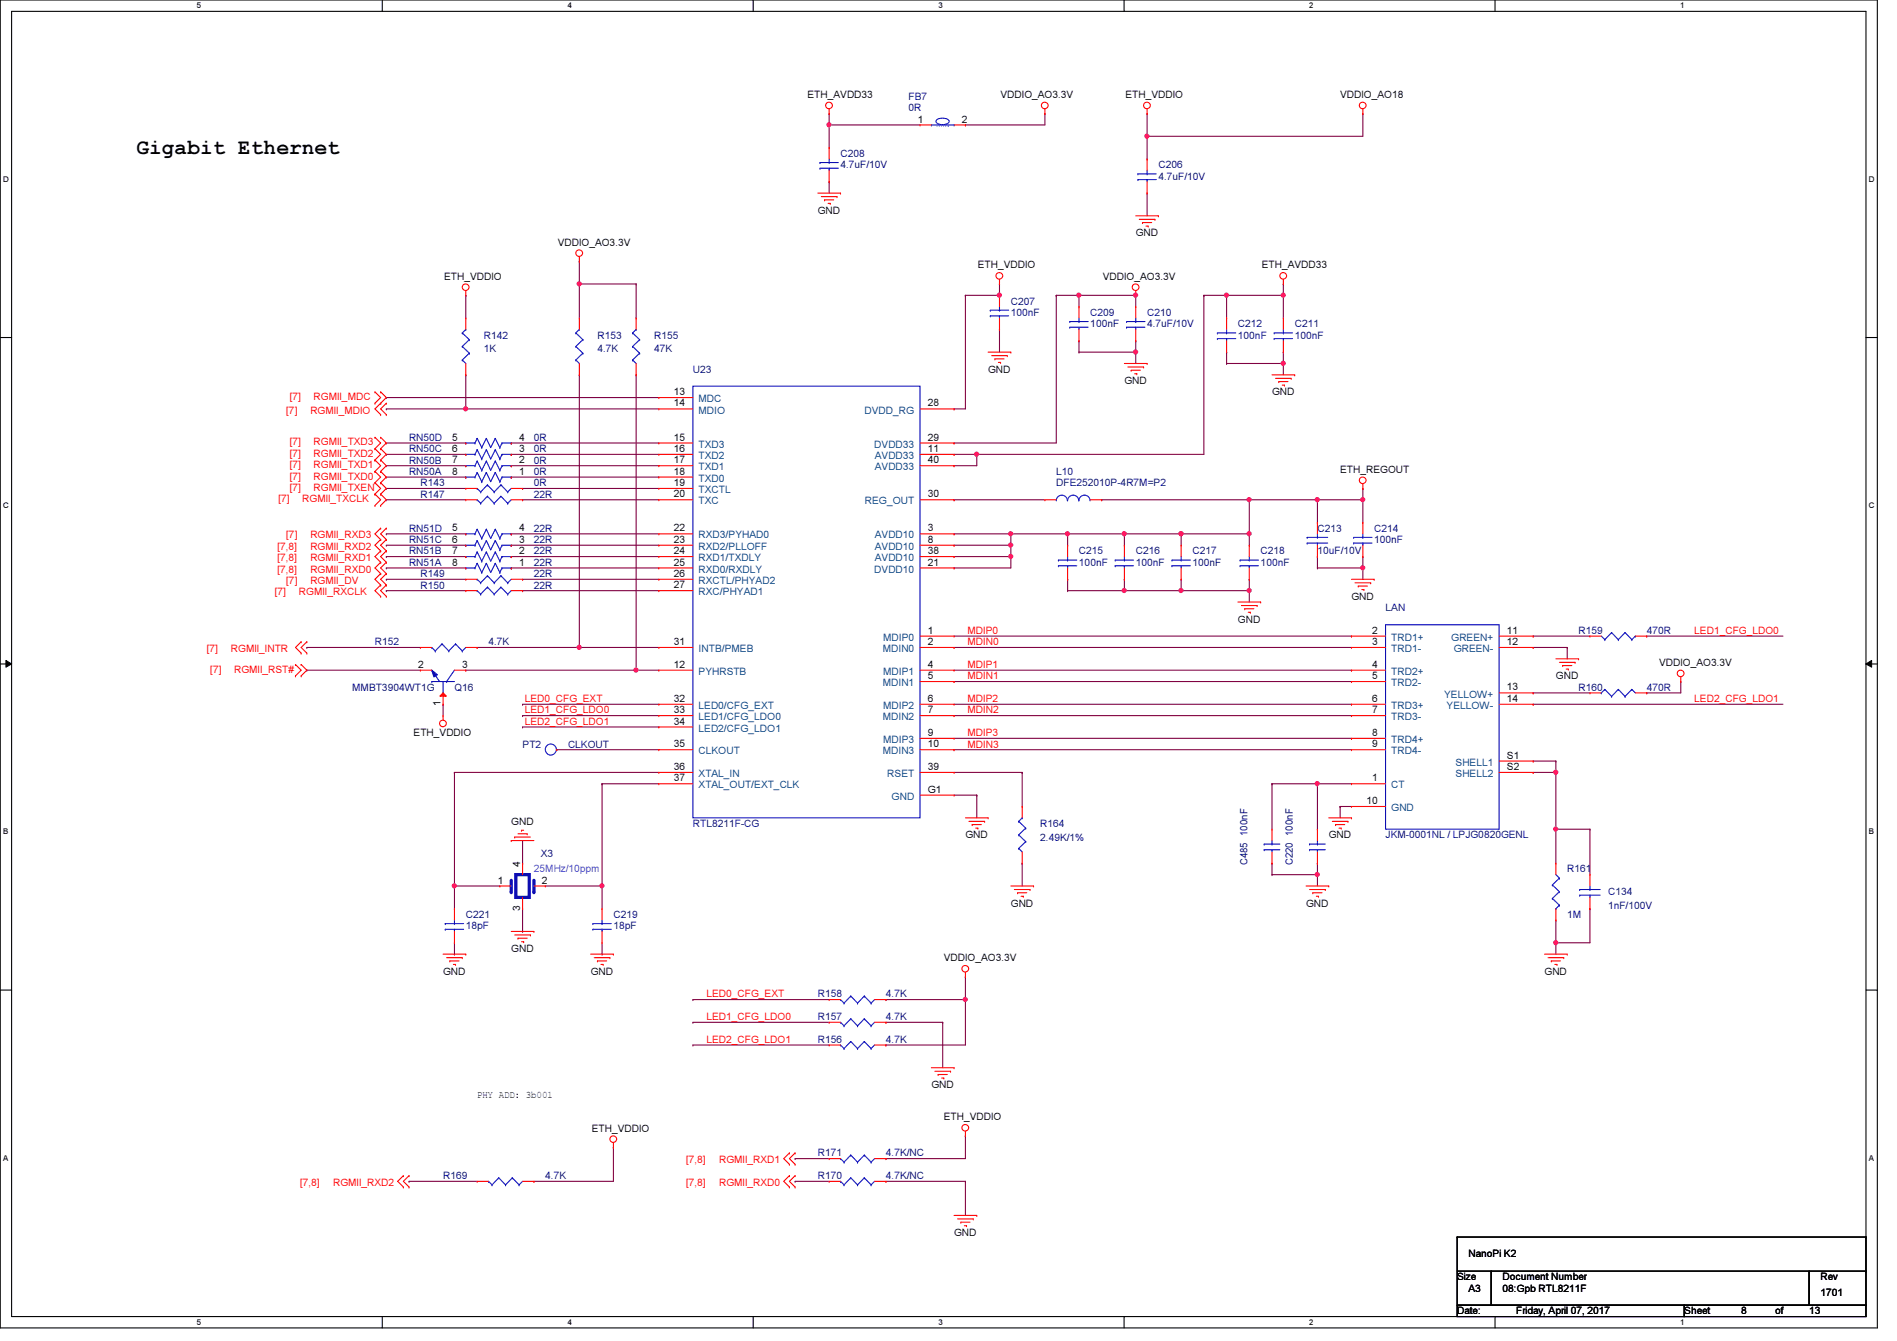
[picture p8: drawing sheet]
<svg xmlns="http://www.w3.org/2000/svg" width="297mm" height="210mm" viewBox="0 0 297 210" stroke-linecap="round" stroke-linejoin="round" font-family="sans-serif">
<defs><g id="words">
<text font-size="3.3" x="21.4" y="24.1">Gigabit Ethernet</text>
<g font-size="1.6">
<text x="126.4" y="15.3">ETH_AVDD33</text>
<text x="156.7" y="15.3">VDDIO_AO3.3V</text>
<text x="176.2" y="15.3">ETH_VDDIO</text>
<text x="209.8" y="15.3">VDDIO_AO18</text>
<text x="143.7" y="19.2">1</text>
<text x="150.6" y="19.2">2</text>
<text x="128.1" y="33.4">GND</text>
<text x="87.3" y="38.4">VDDIO_AO3.3V</text>
<text x="153.1" y="42">ETH_VDDIO</text>
<text x="177.8" y="37">GND</text>
<text x="197.6" y="42">ETH_AVDD33</text>
<text x="69.6" y="43.8">ETH_VDDIO</text>
<text x="172.7" y="43.8">VDDIO_AO3.3V</text>
<text x="154.7" y="58.3">GND</text>
<text x="105.5" y="61.8">13</text>
<text x="105.5" y="63.6">14</text>
<text x="145.3" y="63.6">28</text>
<text x="176.1" y="60.1">GND</text>
<text x="199.2" y="61.9">GND</text>
<text x="70.8" y="69">5</text>
<text x="70.8" y="70.7">6</text>
<text x="81.3" y="69">4</text>
<text x="81.3" y="70.7">3</text>
<text x="105.5" y="69">15</text>
<text x="105.5" y="70.7">16</text>
<text x="145.3" y="70.7">11</text>
<text x="145.3" y="69">29</text>
<text x="70.8" y="74.3">8</text>
<text x="70.8" y="72.5">7</text>
<text x="81.3" y="74.3">1</text>
<text x="81.3" y="72.5">2</text>
<text x="105.5" y="72.5">17</text>
<text x="105.5" y="74.3">18</text>
<text x="105.5" y="76.1">19</text>
<text x="105.5" y="77.9">20</text>
<text x="145.3" y="77.9">30</text>
<text x="145.3" y="72.5">40</text>
<text x="209.8" y="74">ETH_REGOUT</text>
<text x="70.8" y="83.2">5</text>
<text x="81.3" y="83.2">4</text>
<text x="105.5" y="83.2">22</text>
<text x="145.3" y="83.2">3</text>
<text x="70.8" y="86.7">7</text>
<text x="70.8" y="88.5">8</text>
<text x="70.8" y="85">6</text>
<text x="81.3" y="86.7">2</text>
<text x="81.3" y="88.5">1</text>
<text x="81.3" y="85">3</text>
<text x="105.5" y="85">23</text>
<text x="105.5" y="86.7">24</text>
<text x="105.5" y="88.5">25</text>
<text x="145.3" y="85">8</text>
<text x="145.3" y="88.5">21</text>
<text x="145.3" y="86.7">38</text>
<text x="105.5" y="90.3">26</text>
<text x="105.5" y="92.1">27</text>
<text x="211.6" y="93.9">GND</text>
<text x="105.5" y="101">31</text>
<text x="145.3" y="99.2">1</text>
<text x="145.3" y="101">2</text>
<text x="193.8" y="97.5">GND</text>
<text x="214.8" y="99.2">2</text>
<text x="214.8" y="101">3</text>
<text x="236" y="99.2">11</text>
<text x="236" y="101">12</text>
<text x="65.5" y="104.5">2</text>
<text x="72.4" y="104.5">3</text>
<text x="105.5" y="104.5">12</text>
<text x="145.3" y="104.5">4</text>
<text x="145.3" y="106.3">5</text>
<text x="214.8" y="104.5">4</text>
<text x="214.8" y="106.3">5</text>
<text x="243.6" y="106.3">GND</text>
<text x="259.8" y="104.2">VDDIO_AO3.3V</text>
<text x="69" y="110.6" transform="rotate(-90 69 110.6)">1</text>
<text x="105.5" y="109.9">32</text>
<text x="105.5" y="111.6">33</text>
<text x="105.5" y="113.4">34</text>
<text x="145.3" y="109.9">6</text>
<text x="145.3" y="111.6">7</text>
<text x="214.8" y="109.9">6</text>
<text x="214.8" y="111.6">7</text>
<text x="236" y="108.1">13</text>
<text x="236" y="109.9">14</text>
<text x="64.8" y="115.2">ETH_VDDIO</text>
<text x="105.5" y="117">35</text>
<text x="145.3" y="115.2">9</text>
<text x="145.3" y="117">10</text>
<text x="214.8" y="115.2">8</text>
<text x="214.8" y="117">9</text>
<text x="236" y="118.7">S1</text>
<text x="105.5" y="120.5">36</text>
<text x="105.5" y="122.3">37</text>
<text x="145.3" y="120.5">39</text>
<text x="145.3" y="124.1">G1</text>
<text x="213.9" y="125.9">10</text>
<text x="214.8" y="122.3">1</text>
<text x="236" y="120.5">S2</text>
<text x="80" y="129.1">GND</text>
<text x="151.2" y="131.2">GND</text>
<text x="208.1" y="131.2">GND</text>
<text x="81.4" y="135.7" transform="rotate(-90 81.4 135.7)">4</text>
<text x="77.9" y="138.3">1</text>
<text x="81.4" y="142.6" transform="rotate(-90 81.4 142.6)">3</text>
<text x="84.8" y="138.3">2</text>
<text x="158.3" y="141.9">GND</text>
<text x="204.5" y="141.9">GND</text>
<text x="80" y="149">GND</text>
<text x="69.4" y="152.6">GND</text>
<text x="92.5" y="152.6">GND</text>
<text x="147.8" y="150.5">VDDIO_AO3.3V</text>
<text x="241.8" y="152.6">GND</text>
<text x="74.7" y="171.9">PHY ADD: 3b001</text>
<text x="145.8" y="170.3">GND</text>
<text x="92.7" y="177.1">ETH_VDDIO</text>
<text x="147.8" y="175.3">ETH_VDDIO</text>
<text x="149.4" y="193.5">GND</text>
<text x="230" y="196.7">NanoPi K2</text>
<text x="228.2" y="200.4">Size</text>
<text x="230" y="202.2">A3</text>
<text x="235.3" y="202.2">08:Gpb RTL8211F</text>
<text x="235.3" y="200.4">Document Number</text>
<text x="285.1" y="202.9">1701</text>
<text x="285.1" y="200.4">Rev</text>
<text x="228.2" y="205.7">Date:</text>
<text x="237.4" y="205.7">Friday, April 07, 2017</text>
<text x="263.7" y="205.7">Sheet</text>
<text x="272.6" y="205.7">8</text>
<text x="278" y="205.7">of</text>
<text x="283.3" y="205.7">13</text>
</g>
<g font-size="1.6" fill="#000080">
<text x="142.3" y="15.7">FB7</text>
<text x="142.3" y="17.4">0R</text>
<text x="131.6" y="24.6">C208</text>
<text x="131.6" y="26.3">4.7uF/10V</text>
<text x="181.4" y="26.3">C206</text>
<text x="181.4" y="28.1">4.7uF/10V</text>
<text x="158.3" y="47.7">C207</text>
<text x="75.8" y="53">R142</text>
<text x="93.6" y="53">R153</text>
<text x="102.4" y="53">R155</text>
<text x="158.3" y="49.4">100nF</text>
<text x="170.7" y="49.4">C209</text>
<text x="170.7" y="51.2">100nF</text>
<text x="179.6" y="49.4">C210</text>
<text x="179.6" y="51.2">4.7uF/10V</text>
<text x="193.8" y="51.2">C212</text>
<text x="193.8" y="53">100nF</text>
<text x="202.7" y="51.2">C211</text>
<text x="202.7" y="53">100nF</text>
<text x="75.8" y="55.1">1K</text>
<text x="93.6" y="55.1">4.7K</text>
<text x="102.4" y="55.1">47K</text>
<text x="108.5" y="58.3">U23</text>
<text x="64" y="69">RN50D</text>
<text x="64" y="70.8">RN50C</text>
<text x="83.6" y="69">0R</text>
<text x="83.6" y="70.8">0R</text>
<text x="64" y="74.3">RN50A</text>
<text x="64" y="72.6">RN50B</text>
<text x="65.8" y="76.1">R143</text>
<text x="65.8" y="77.9">R147</text>
<text x="83.6" y="74.3">0R</text>
<text x="83.6" y="72.6">0R</text>
<text x="83.6" y="76.1">0R</text>
<text x="83.6" y="77.9">22R</text>
<text x="165.4" y="74.3">L10</text>
<text x="165.4" y="76.1">DFE252010P-4R7M=P2</text>
<text x="64" y="83.2">RN51D</text>
<text x="83.6" y="83.2">22R</text>
<text x="206.3" y="83.2">C213</text>
<text x="215.2" y="83.2">C214</text>
<text x="64" y="86.8">RN51B</text>
<text x="64" y="88.6">RN51A</text>
<text x="64" y="85">RN51C</text>
<text x="83.6" y="86.8">22R</text>
<text x="83.6" y="88.6">22R</text>
<text x="83.6" y="85">22R</text>
<text x="168.9" y="86.8">C215</text>
<text x="168.9" y="88.6">100nF</text>
<text x="177.8" y="86.8">C216</text>
<text x="177.8" y="88.6">100nF</text>
<text x="186.7" y="86.8">C217</text>
<text x="186.7" y="88.6">100nF</text>
<text x="197.4" y="86.8">C218</text>
<text x="197.4" y="88.6">100nF</text>
<text x="206.3" y="86.8">10uF/10V</text>
<text x="215.2" y="85">100nF</text>
<text x="65.8" y="90.3">R149</text>
<text x="65.8" y="92.1">R150</text>
<text x="83.6" y="90.3">22R</text>
<text x="83.6" y="92.1">22R</text>
<text x="217" y="95.7">LAN</text>
<text x="58.7" y="101">R152</text>
<text x="76.5" y="101">4.7K</text>
<text x="247.2" y="99.2">R159</text>
<text x="257.9" y="99.2">470R</text>
<text x="55.2" y="108.1">MMBT3904WT1G</text>
<text x="71.2" y="108.1">Q16</text>
<text x="247.2" y="108.1">R160</text>
<text x="257.9" y="108.1">470R</text>
<text x="81.8" y="117">PT2</text>
<text x="88.9" y="117">CLKOUT</text>
<text x="108.5" y="129.5">RTL8211F-CG</text>
<text x="162.9" y="129.5">R164</text>
<text x="162.9" y="131.6">2.49K/1%</text>
<text x="217" y="131.2">JKM-0001NL / LPJG0820GENL</text>
<text x="84.7" y="134.1">X3</text>
<text x="195.3" y="135.5" transform="rotate(-90 195.3 135.5)">C485 100nF</text>
<text x="202.4" y="135.5" transform="rotate(-90 202.4 135.5)">C220 100nF</text>
<text x="245.4" y="136.6">R161</text>
<text x="72.9" y="143.7">C221</text>
<text x="96.1" y="143.7">C219</text>
<text x="245.4" y="143.7">1M</text>
<text x="251.8" y="140.1">C134</text>
<text x="251.8" y="142.2">1nF/100V</text>
<text x="72.9" y="145.5">18pF</text>
<text x="96.1" y="145.5">18pF</text>
<text x="128.1" y="156.1">R158</text>
<text x="128.1" y="159.7">R157</text>
<text x="138.7" y="156.1">4.7K</text>
<text x="138.7" y="159.7">4.7K</text>
<text x="128.1" y="163.2">R156</text>
<text x="138.7" y="163.2">4.7K</text>
<text x="69.4" y="184.6">R169</text>
<text x="85.4" y="184.6">4.7K</text>
<text x="128.1" y="184.6">R170</text>
<text x="128.1" y="181">R171</text>
<text x="138.7" y="184.6">4.7K/NC</text>
<text x="138.7" y="181">4.7K/NC</text>
</g>
<g font-size="1.6" fill="#f00">
<text x="44.8" y="64.7">[7]</text>
<text x="45.4" y="62.6">[7]</text>
<text x="48.6" y="64.7">RGMII_MDIO</text>
<text x="49.1" y="62.6">RGMII_MDC</text>
<text x="45.4" y="71.5">[7]</text>
<text x="45.4" y="69.7">[7]</text>
<text x="49.1" y="71.5">RGMII_TXD2</text>
<text x="49.1" y="69.7">RGMII_TXD3</text>
<text x="45.4" y="76.8">[7]</text>
<text x="45.4" y="75.1">[7]</text>
<text x="45.4" y="73.3">[7]</text>
<text x="49.1" y="76.8">RGMII_TXEN</text>
<text x="49.1" y="75.1">RGMII_TXD0</text>
<text x="49.1" y="73.3">RGMII_TXD1</text>
<text x="43.6" y="78.6">[7]</text>
<text x="47.3" y="78.6">RGMII_TXCLK</text>
<text x="43.4" y="87.8">[7,8]</text>
<text x="43.4" y="86.1">[7,8]</text>
<text x="43.4" y="89.6">[7,8]</text>
<text x="44.8" y="84.3">[7]</text>
<text x="48.6" y="87.8">RGMII_RXD1</text>
<text x="48.6" y="86.1">RGMII_RXD2</text>
<text x="48.6" y="84.3">RGMII_RXD3</text>
<text x="48.6" y="89.6">RGMII_RXD0</text>
<text x="43" y="93.2">[7]</text>
<text x="44.8" y="91.4">[7]</text>
<text x="46.8" y="93.2">RGMII_RXCLK</text>
<text x="48.6" y="91.4">RGMII_DV</text>
<text x="151.5" y="99.2">MDIP0</text>
<text x="151.5" y="101">MDIN0</text>
<text x="265.3" y="99.2">LED1_CFG_LDO0</text>
<text x="32.4" y="102.1">[7]</text>
<text x="32.9" y="105.3">[7]</text>
<text x="36.1" y="102.1">RGMII_INTR</text>
<text x="36.7" y="105.3">RGMII_RST#</text>
<text x="151.5" y="104.6">MDIP1</text>
<text x="151.5" y="106.3">MDIN1</text>
<text x="82.2" y="109.9">LED0_CFG_EXT</text>
<text x="82.2" y="111.7">LED1_CFG_LDO0</text>
<text x="82.2" y="113.5">LED2_CFG_LDO1</text>
<text x="151.5" y="109.9">MDIP2</text>
<text x="151.5" y="111.7">MDIN2</text>
<text x="265.3" y="109.9">LED2_CFG_LDO1</text>
<text x="151.5" y="115.2">MDIP3</text>
<text x="151.5" y="117">MDIN3</text>
<text x="110.6" y="159.7">LED1_CFG_LDO0</text>
<text x="110.6" y="156.1">LED0_CFG_EXT</text>
<text x="110.6" y="163.2">LED2_CFG_LDO1</text>
<text x="47" y="185.6">[7,8]</text>
<text x="52.2" y="185.6">RGMII_RXD2</text>
<text x="107.4" y="182.1">[7,8]</text>
<text x="107.4" y="185.6">[7,8]</text>
<text x="112.6" y="182.1">RGMII_RXD1</text>
<text x="112.6" y="185.6">RGMII_RXD0</text>
</g>
<g font-size="1.6" fill="#004080">
<text x="109.4" y="62.9">MDC</text>
<text x="109.4" y="64.7">MDIO</text>
<text x="135.4" y="64.7">DVDD_RG</text>
<text x="109.4" y="70.1">TXD3</text>
<text x="109.4" y="71.8">TXD2</text>
<text x="136.9" y="70.1">DVDD33</text>
<text x="137" y="71.8">AVDD33</text>
<text x="109.4" y="73.6">TXD1</text>
<text x="109.4" y="75.4">TXD0</text>
<text x="109.4" y="77.2">TXCTL</text>
<text x="137" y="73.6">AVDD33</text>
<text x="109.4" y="79">TXC</text>
<text x="135.4" y="79">REG_OUT</text>
<text x="109.4" y="84.3">RXD3/PYHAD0</text>
<text x="109.4" y="86.1">RXD2/PLLOFF</text>
<text x="109.4" y="87.8">RXD1/TXDLY</text>
<text x="109.4" y="89.6">RXD0/RXDLY</text>
<text x="136.9" y="89.6">DVDD10</text>
<text x="137" y="84.3">AVDD10</text>
<text x="137" y="86.1">AVDD10</text>
<text x="137" y="87.8">AVDD10</text>
<text x="109.4" y="91.4">RXCTL/PHYAD2</text>
<text x="109.4" y="93.2">RXC/PHYAD1</text>
<text x="138.3" y="100.3">MDIP0</text>
<text x="217.8" y="100.3">TRD1+</text>
<text x="227.2" y="100.3">GREEN+</text>
<text x="109.4" y="105.6">PYHRSTB</text>
<text x="109.4" y="102.1">INTB/PMEB</text>
<text x="138.2" y="102.1">MDIN0</text>
<text x="138.2" y="107.4">MDIN1</text>
<text x="138.3" y="105.6">MDIP1</text>
<text x="217.8" y="102.1">TRD1-</text>
<text x="217.8" y="105.6">TRD2+</text>
<text x="217.8" y="107.4">TRD2-</text>
<text x="227.6" y="102.1">GREEN-</text>
<text x="109.4" y="111">LED0/CFG_EXT</text>
<text x="109.4" y="112.7">LED1/CFG_LDO0</text>
<text x="138.2" y="112.7">MDIN2</text>
<text x="138.3" y="111">MDIP2</text>
<text x="217.8" y="111">TRD3+</text>
<text x="217.8" y="112.7">TRD3-</text>
<text x="226.1" y="109.2">YELLOW+</text>
<text x="226.5" y="111">YELLOW-</text>
<text x="109.4" y="114.5">LED2/CFG_LDO1</text>
<text x="109.4" y="118.1">CLKOUT</text>
<text x="138.2" y="118.1">MDIN3</text>
<text x="138.3" y="116.3">MDIP3</text>
<text x="217.8" y="116.3">TRD4+</text>
<text x="217.8" y="118.1">TRD4-</text>
<text x="227.9" y="119.8">SHELL1</text>
<text x="109.4" y="121.6">XTAL_IN</text>
<text x="109.4" y="123.4">XTAL_OUT/EXT_CLK</text>
<text x="138.9" y="121.6">RSET</text>
<text x="139.6" y="125.2">GND</text>
<text x="217.8" y="123.4">CT</text>
<text x="227.9" y="121.6">SHELL2</text>
<text x="217.8" y="127">GND</text>
</g>
<text font-size="1.6" fill="#8000ff" x="83.6" y="136.6">25MHz/10ppm</text>
<g font-size="1.3">
<text x="30.8" y="1.3">5</text>
<text x="88.9" y="1.3">4</text>
<text x="146.9" y="1.3">3</text>
<text x="205" y="1.3">2</text>
<text x="263.1" y="1.3">1</text>
<text x=".5" y="28.4">D</text>
<text x="292.6" y="28.4">D</text>
<text x=".5" y="79.5">C</text>
<text x="292.6" y="79.5">C</text>
<text x=".5" y="130.6">B</text>
<text x="292.6" y="130.6">B</text>
<text x=".5" y="181.7">A</text>
<text x="292.6" y="181.7">A</text>
<text x="30.8" y="207.4">5</text>
<text x="88.9" y="207.4">4</text>
<text x="146.9" y="207.4">3</text>
<text x="205" y="207.4">2</text>
<text x="263.1" y="207.4">1</text>
</g>
</g></defs>
<path d="M0 0h294v207.9h-294zM1.8 1.8h290.4v204.3h-290.4z" fill="none" stroke="#000" stroke-width=".17"/>
<g fill="#fff">
<path d="M30.8 .2h.7v1.4h-.7z"/>
<path d="M30.8 206.2h.7v1.4h-.7z"/>
</g>
<path d="M59.9 0v1.8M59.9 206.1v1.8" fill="none" stroke="#000" stroke-width=".17"/>
<g fill="#fff">
<path d="M88.9 .2h.6v1.4h-.6z"/>
<path d="M88.9 206.2h.6v1.4h-.6z"/>
</g>
<path d="M117.9 0v1.8M117.9 206.1v1.8" fill="none" stroke="#000" stroke-width=".17"/>
<g fill="#fff">
<path d="M146.9 .2h.7v1.4h-.7z"/>
<path d="M146.9 206.2h.7v1.4h-.7z"/>
</g>
<path d="M176 0v1.8M176 206.1v1.8" fill="none" stroke="#000" stroke-width=".17"/>
<g fill="#fff">
<path d="M205 .2h.7v1.4h-.7z"/>
<path d="M205 206.2h.7v1.4h-.7z"/>
</g>
<path d="M234.1 0v1.8M234.1 206.1v1.8" fill="none" stroke="#000" stroke-width=".17"/>
<g fill="#fff">
<path d="M263.1 .2h.7v1.4h-.7z"/>
<path d="M263.1 206.2h.7v1.4h-.7z"/>
<path d="M.5 27.3h.9v1.4h-.9z"/>
<path d="M292.6 27.3h.9v1.4h-.9z"/>
<path d="M.5 78.4h.9v1.4h-.9z"/>
<path d="M292.6 78.4h.9v1.4h-.9z"/>
</g>
<path d="M0 52.8h1.8M292.2 52.8h1.8" fill="none" stroke="#000" stroke-width=".17"/>
<g fill="#fff">
<path d="M.5 129.5h.8v1.4h-.8z"/>
<path d="M292.6 129.5h.9v1.4h-.9z"/>
</g>
<path d="M0 103.9h1.8M292.2 103.9h1.8" fill="none" stroke="#000" stroke-width=".17"/>
<path d="M.9 103.4l.9 .5-.9 .5zM292.2 103.9l.9-.5v1z" fill="#000"/>
<path d="M.9 103.4l.9 .5-.9 .5zM292.2 103.9l.9-.5v1z" fill="none" stroke="#000" stroke-width=".16"/>
<g fill="#fff">
<path d="M.5 180.5h.8v1.4h-.8z"/>
<path d="M292.6 180.5h.9v1.4h-.9z"/>
</g>
<path d="M0 155h1.8M292.2 155h1.8" fill="none" stroke="#000" stroke-width=".17"/>
<path d="M179.6 30.2h.1M179.6 21.3h.1M179.6 21.3v3.6M179.6 30.2v3.6" fill="none" stroke="#800040" stroke-width=".17"/>
<circle cx="179.6" cy="21.3" r=".32" fill="#f0f"/>
<circle cx="179.6" cy="21.3" r=".32" fill="none" stroke="#f0f" stroke-width=".17"/>
<path d="M129.8 19.6h.1M129.8 19.6h14.3M129.8 19.6v3.5M151.2 19.6h.1M151.2 19.6h12.4M179.6 17.8h.1M179.6 17.8v3.5M179.6 21.3h.1M179.6 21.3h33.8M156.5 51.6h.1M156.5 51.6v3.5" fill="none" stroke="#800040" stroke-width=".17"/>
<circle cx="129.8" cy="19.5" r=".32" fill="#f0f"/>
<circle cx="129.8" cy="19.5" r=".32" fill="none" stroke="#f0f" stroke-width=".17"/>
<path d="M129.8 17.8h.1M129.8 17.8v1.8M163.6 17.8h.1M163.6 17.8v1.8M213.4 17.8h.1M213.4 17.8v3.5M129.8 28.4h.1M129.8 28.4v1.8M149.4 72.9h.1M149.4 72.9h3.5M206.3 78.2h.1M206.3 78.2v3.6" fill="none" stroke="#800040" stroke-width=".17"/>
<circle cx="206.3" cy="78.2" r=".32" fill="#f0f"/>
<circle cx="206.3" cy="78.2" r=".32" fill="none" stroke="#f0f" stroke-width=".17"/>
<path d="M213.4 78.2h.1M213.4 76.5h.1M213.4 76.5v5.3M206.3 87.1h.1M206.3 87.1v1.8M213.4 88.9h.1M213.4 88.9v1.8" fill="none" stroke="#800040" stroke-width=".17"/>
<circle cx="213.4" cy="88.9" r=".32" fill="#f0f"/>
<circle cx="213.4" cy="88.9" r=".32" fill="none" stroke="#f0f" stroke-width=".17"/>
<path d="M195.6 78.2h.1M195.6 78.2h10.7" fill="none" stroke="#800040" stroke-width=".17"/>
<circle cx="195.6" cy="78.2" r=".32" fill="#f0f"/>
<circle cx="195.6" cy="78.2" r=".32" fill="none" stroke="#f0f" stroke-width=".17"/>
<path d="M195.6 78.2h.1M195.6 78.2v5.4M149.4 83.6h.1M149.4 83.6h8.9" fill="none" stroke="#800040" stroke-width=".17"/>
<circle cx="195.6" cy="83.5" r=".32" fill="#f0f"/>
<circle cx="195.6" cy="83.5" r=".32" fill="none" stroke="#f0f" stroke-width=".17"/>
<path d="M149.4 85.3h.1M149.4 85.3h8.9M158.3 85.3h.1M158.3 85.3v1.8" fill="none" stroke="#800040" stroke-width=".17"/>
<circle cx="158.3" cy="85.3" r=".32" fill="#f0f"/>
<circle cx="158.3" cy="85.3" r=".32" fill="none" stroke="#f0f" stroke-width=".17"/>
<path d="M149.4 87.1h.1M149.4 88.9h.1M149.4 87.1h8.9M158.3 87.1h.1M158.3 87.1v1.8h-8.9" fill="none" stroke="#800040" stroke-width=".17"/>
<circle cx="158.3" cy="87.1" r=".32" fill="#f0f"/>
<circle cx="158.3" cy="87.1" r=".32" fill="none" stroke="#f0f" stroke-width=".17"/>
<path d="M167.2 83.6h.1M167.2 83.6v1.7M167.2 83.6h8.9" fill="none" stroke="#800040" stroke-width=".17"/>
<circle cx="167.1" cy="83.5" r=".32" fill="#f0f"/>
<circle cx="167.1" cy="83.5" r=".32" fill="none" stroke="#f0f" stroke-width=".17"/>
<path d="M176.1 83.6h.1M176.1 83.6v1.7M176.1 83.6h8.9" fill="none" stroke="#800040" stroke-width=".17"/>
<circle cx="184.9" cy="83.5" r=".32" fill="#f0f"/>
<circle cx="184.9" cy="83.5" r=".32" fill="none" stroke="#f0f" stroke-width=".17"/>
<circle cx="176" cy="83.5" r=".32" fill="#f0f"/>
<circle cx="176" cy="83.5" r=".32" fill="none" stroke="#f0f" stroke-width=".17"/>
<path d="M185 83.6h.1M185 83.6v1.7M185 83.6h10.6" fill="none" stroke="#800040" stroke-width=".17"/>
<circle cx="184.9" cy="83.5" r=".32" fill="#f0f"/>
<circle cx="184.9" cy="83.5" r=".32" fill="none" stroke="#f0f" stroke-width=".17"/>
<path d="M195.6 83.6h.1M195.6 92.5h.1M195.6 83.6v1.7M195.6 92.5v1.7" fill="none" stroke="#800040" stroke-width=".17"/>
<circle cx="195.6" cy="92.4" r=".32" fill="#f0f"/>
<circle cx="195.6" cy="92.4" r=".32" fill="none" stroke="#f0f" stroke-width=".17"/>
<path d="M176.1 90.7h.1M176.1 90.7v1.8M185 92.5h.1M185 92.5h10.6" fill="none" stroke="#800040" stroke-width=".17"/>
<circle cx="176" cy="92.4" r=".32" fill="#f0f"/>
<circle cx="176" cy="92.4" r=".32" fill="none" stroke="#f0f" stroke-width=".17"/>
<path d="M158.3 83.6h.1M158.3 83.6h8.9M167.2 90.7h.1M167.2 92.5h.1M167.2 90.7v1.8M167.2 92.5h8.9" fill="none" stroke="#800040" stroke-width=".17"/>
<circle cx="158.3" cy="83.5" r=".32" fill="#f0f"/>
<circle cx="158.3" cy="83.5" r=".32" fill="none" stroke="#f0f" stroke-width=".17"/>
<path d="M172.5 78.2h.1M172.5 78.2h23.1M185 90.7h.1M185 90.7v1.8" fill="none" stroke="#800040" stroke-width=".17"/>
<circle cx="184.9" cy="92.4" r=".32" fill="#f0f"/>
<circle cx="184.9" cy="92.4" r=".32" fill="none" stroke="#f0f" stroke-width=".17"/>
<path d="M192.1 46.2h.1M192.1 46.2v3.6M176.1 92.5h.1M176.1 92.5h8.9M195.6 90.7h.1M195.6 90.7v1.8" fill="none" stroke="#800040" stroke-width=".17"/>
<circle cx="192" cy="46.2" r=".32" fill="#f0f"/>
<circle cx="192" cy="46.2" r=".32" fill="none" stroke="#f0f" stroke-width=".17"/>
<path d="M192.1 46.2h.1M192.1 46.2h8.9M201 46.2h.1M201 46.2v3.6" fill="none" stroke="#800040" stroke-width=".17"/>
<circle cx="200.9" cy="46.2" r=".32" fill="#f0f"/>
<circle cx="200.9" cy="46.2" r=".32" fill="none" stroke="#f0f" stroke-width=".17"/>
<path d="M192.1 56.9h.1M192.1 56.9h8.9M201 56.9h.1M201 56.9v1.8" fill="none" stroke="#800040" stroke-width=".17"/>
<circle cx="200.9" cy="56.9" r=".32" fill="#f0f"/>
<circle cx="200.9" cy="56.9" r=".32" fill="none" stroke="#f0f" stroke-width=".17"/>
<path d="M151.2 46.2h.1M151.2 46.2v17.8h-1.8M151.2 46.2h5.3M192.1 55.1h.1M192.1 55.1v1.8M201 55.1h.1M201 55.1v1.8M149.4 64h.1" fill="none" stroke="#800040" stroke-width=".17"/>
<circle cx="156.5" cy="46.2" r=".32" fill="#f0f"/>
<circle cx="156.5" cy="46.2" r=".32" fill="none" stroke="#f0f" stroke-width=".17"/>
<path d="M168.9 46.2h.1M168.9 53.3h.1M168.9 55.1h.1M168.9 46.2v1.8M168.9 53.3v1.8M168.9 55.1h8.9M177.8 46.2h.1M177.8 55.1h.1M177.8 46.2v1.8M177.8 55.1v1.8" fill="none" stroke="#800040" stroke-width=".17"/>
<circle cx="177.8" cy="55.1" r=".32" fill="#f0f"/>
<circle cx="177.8" cy="55.1" r=".32" fill="none" stroke="#f0f" stroke-width=".17"/>
<path d="M168.9 46.2h.1M168.9 46.2h8.9" fill="none" stroke="#800040" stroke-width=".17"/>
<circle cx="177.8" cy="46.2" r=".32" fill="#f0f"/>
<circle cx="177.8" cy="46.2" r=".32" fill="none" stroke="#f0f" stroke-width=".17"/>
<circle cx="168.9" cy="46.2" r=".32" fill="#f0f"/>
<circle cx="168.9" cy="46.2" r=".32" fill="none" stroke="#f0f" stroke-width=".17"/>
<path d="M165.4 46.2h.1M165.4 46.2v23.1h-16M177.8 53.3h.1M177.8 53.3v1.8M201 44.4h.1M201 44.4v1.8M149.4 69.3h.1M152.9 71.1h.1M152.9 71.1h35.6" fill="none" stroke="#800040" stroke-width=".17"/>
<circle cx="152.9" cy="71.1" r=".32" fill="#f0f"/>
<circle cx="152.9" cy="71.1" r=".32" fill="none" stroke="#f0f" stroke-width=".17"/>
<path d="M165.4 46.2h.1M165.4 46.2h3.5M188.5 46.2h.1M188.5 46.2v24.9M188.5 46.2h3.6M72.9 64h.1M72.9 64h30.3M152.9 71.1h.1M152.9 71.1v1.8" fill="none" stroke="#800040" stroke-width=".17"/>
<circle cx="72.9" cy="64" r=".32" fill="#f0f"/>
<circle cx="72.9" cy="64" r=".32" fill="none" stroke="#f0f" stroke-width=".17"/>
<g fill="none" stroke="#800040" stroke-width=".17">
<path d="M72.9 58.7h.1M72.9 46.2h.1M72.9 46.2v3.6M72.9 58.7v5.3h-12.4M90.7 58.7h.1M90.7 58.7v42.6M60.5 62.2h.1M60.5 64h.1M60.5 76.5h.1M60.5 78.2h.1M60.5 74.7h.1M60.5 72.9h.1"/>
<path d="M60.5 71.1h.1M60.5 69.3h.1M60.5 62.2h42.7M60.5 71.1h12.4M60.5 69.3h12.4M60.5 74.7h12.4M60.5 72.9h12.4M60.5 76.5h12.4M60.5 78.2h12.4M80 69.3h.1M80 74.7h.1M80 72.9h.1"/>
<path d="M80 71.1h.1M80 71.1h23.2M80 69.3h23.2M80 74.7h23.2M80 72.9h23.2M81.8 76.5h.1M81.8 78.2h.1M81.8 76.5h21.4M81.8 78.2h21.4M149.4 71.1h.1M149.4 71.1h3.5M60.5 83.6h.1"/>
<path d="M60.5 85.3h.1M60.5 87.1h.1M60.5 88.9h.1M60.5 92.5h.1M60.5 90.7h.1M60.5 87.1h12.4M60.5 83.6h12.4M60.5 88.9h12.4M60.5 85.3h12.4M60.5 90.7h12.4M60.5 92.5h12.4M80 87.1h.1"/>
<path d="M80 83.6h.1M80 88.9h.1M80 85.3h.1M80 87.1h23.2M80 83.6h23.2M80 88.9h23.2M80 85.3h23.2M81.8 90.7h.1M81.8 92.5h.1M81.8 90.7h21.4M81.8 92.5h21.4M158.3 83.6h.1"/>
<path d="M158.3 83.6v1.7M48 101.3h.1M48 101.3h17.8"/>
</g>
<circle cx="90.7" cy="101.3" r=".32" fill="#f0f"/>
<circle cx="90.7" cy="101.3" r=".32" fill="none" stroke="#f0f" stroke-width=".17"/>
<path d="M90.7 44.4h.1M90.7 44.4v5.4M90.7 44.4h8.9M48 104.9h.1M48 104.9h17.8M90.7 101.3h.1M90.7 101.3h12.5M99.6 104.9h.1M99.6 104.9h3.6" fill="none" stroke="#800040" stroke-width=".17"/>
<circle cx="90.7" cy="44.4" r=".32" fill="#f0f"/>
<circle cx="90.7" cy="44.4" r=".32" fill="none" stroke="#f0f" stroke-width=".17"/>
<path d="M99.6 44.4h.1M99.6 58.7h.1M99.6 44.4v5.4M99.6 58.7v46.2" fill="none" stroke="#800040" stroke-width=".17"/>
<circle cx="99.6" cy="104.9" r=".32" fill="#f0f"/>
<circle cx="99.6" cy="104.9" r=".32" fill="none" stroke="#f0f" stroke-width=".17"/>
<g fill="none" stroke="#800040" stroke-width=".17">
<path d="M90.7 40.9h.1M90.7 40.9v3.5M69.4 110.2h.1M69.4 110.2v1.8M72.9 104.9h.1M72.9 104.9h26.7M74.7 101.3h.1M74.7 101.3h16M81.8 110.2h.1M81.8 112h.1M81.8 113.8h.1M81.8 110.2h21.4"/>
<path d="M81.8 112h21.4M81.8 113.8h21.4M138.7 156.5h.1M138.7 156.5h12.5"/>
</g>
<circle cx="151.1" cy="156.4" r=".32" fill="#f0f"/>
<circle cx="151.1" cy="156.4" r=".32" fill="none" stroke="#f0f" stroke-width=".17"/>
<path d="M199.2 135.1h.1M199.2 122.7h.1M199.2 122.7v7.1M199.2 135.1v1.8M199.2 122.7h12.4M206.3 136.9h.1M206.3 122.7h.1M206.3 122.7v7.1M206.3 136.9v1.8M138.7 163.6h.1M138.7 163.6h12.5" fill="none" stroke="#800040" stroke-width=".17"/>
<circle cx="206.3" cy="122.7" r=".32" fill="#f0f"/>
<circle cx="206.3" cy="122.7" r=".32" fill="none" stroke="#f0f" stroke-width=".17"/>
<path d="M240.1 119.1h.1M240.1 119.1h3.5M209.8 126.2h.1M209.8 126.2v1.8M209.8 126.2h1.8M243.6 120.9h.1M243.6 120.9v8.9M243.6 147.6h.1M243.6 144h.1M243.6 144v3.6M249 142.2h.1M249 142.2v5.4h-5.4" fill="none" stroke="#800040" stroke-width=".17"/>
<circle cx="243.6" cy="147.5" r=".32" fill="#f0f"/>
<circle cx="243.6" cy="147.5" r=".32" fill="none" stroke="#f0f" stroke-width=".17"/>
<path d="M243.6 119.1h.1M243.6 119.1v1.8h-3.5M240.1 120.9h.1M243.6 129.8h.1M243.6 129.8v5.3M249 129.8h.1M249 129.8v7.1M243.6 147.6h.1M243.6 147.6v1.8" fill="none" stroke="#800040" stroke-width=".17"/>
<circle cx="243.6" cy="120.9" r=".32" fill="#f0f"/>
<circle cx="243.6" cy="120.9" r=".32" fill="none" stroke="#f0f" stroke-width=".17"/>
<path d="M243.6 129.8h.1M243.6 129.8h5.4" fill="none" stroke="#800040" stroke-width=".17"/>
<circle cx="243.6" cy="129.8" r=".32" fill="#f0f"/>
<circle cx="243.6" cy="129.8" r=".32" fill="none" stroke="#f0f" stroke-width=".17"/>
<g fill="none" stroke="#800040" stroke-width=".17">
<path d="M149.4 99.6h62.2M211.6 99.6h.1M240.1 99.6h.1M240.1 99.6h8.9M257.8 99.6h.1M257.8 99.6h21.4M149.4 101.3h.1M149.4 106.7h.1M149.4 112h.1M149.4 117.3h.1M149.4 110.2h62.2M149.4 101.3h62.2"/>
<path d="M149.4 104.9h62.2M149.4 106.7h62.2M149.4 112h62.2M149.4 115.6h62.2M149.4 117.3h62.2M211.6 104.9h.1M211.6 110.2h.1M211.6 115.6h.1M240.1 110.2h.1M240.1 108.5h.1M240.1 101.3h.1M240.1 110.2h39.1"/>
<path d="M240.1 108.5h8.9M240.1 101.3h5.3M245.4 101.3h.1M245.4 101.3v1.8M257.8 108.5h.1M263.2 106.7h.1M263.2 106.7v1.8h-5.4M149.4 120.9h10.7M149.4 124.5h3.5M152.9 124.5h.1M152.9 124.5v3.5M160.1 120.9h.1"/>
<path d="M160.1 135.1h.1M160.1 120.9v5.3M160.1 135.1v3.6M199.2 136.9h.1M199.2 136.9h7.1"/>
</g>
<circle cx="206.3" cy="136.9" r=".32" fill="#f0f"/>
<circle cx="206.3" cy="136.9" r=".32" fill="none" stroke="#f0f" stroke-width=".17"/>
<path d="M87.2 117.3h.1M87.2 117.3h16M85.4 138.7h8.9M94.3 138.7h.1M206.3 135.1h.1M206.3 135.1v1.8" fill="none" stroke="#800040" stroke-width=".17"/>
<circle cx="94.2" cy="138.7" r=".32" fill="#f0f"/>
<circle cx="94.2" cy="138.7" r=".32" fill="none" stroke="#f0f" stroke-width=".17"/>
<path d="M71.2 120.9h.1M71.2 138.7h.1M71.2 120.9h32M71.2 120.9v17.8M71.2 138.7h7.1M94.3 122.7h.1M94.3 122.7h8.9" fill="none" stroke="#800040" stroke-width=".17"/>
<circle cx="71.1" cy="138.7" r=".32" fill="#f0f"/>
<circle cx="71.1" cy="138.7" r=".32" fill="none" stroke="#f0f" stroke-width=".17"/>
<g fill="none" stroke="#800040" stroke-width=".17">
<path d="M156.5 44.4h.1M156.5 44.4v1.8M149.4 78.2h.1M149.4 78.2h14.2M206.3 78.2h7.1M213.4 78.2h.1M71.2 138.7h.1M71.2 138.7v3.5M81.8 135.1h.1M81.8 131.6v3.5M94.3 122.7h.1M94.3 138.7h.1"/>
<path d="M94.3 122.7v19.5M71.2 149.4h.1M71.2 147.6v1.8M81.8 145.8h.1M81.8 142.2v3.6M94.3 149.4h.1M94.3 147.6v1.8M108.5 156.5h.1M108.5 156.5h21.3M151.2 156.5h.1M151.2 152.9h.1M151.2 152.9v10.7"/>
<path d="M96.1 179.6h.1M96.1 179.6v5.3h-12.5M108.5 160h.1M108.5 163.6h.1M108.5 160h21.3M108.5 163.6h21.3M138.7 160h.1M138.7 160h8.9M147.6 160h.1M147.6 160v7.1M151.2 177.8h.1M151.2 177.8v3.6h-12.5"/>
<path d="M64 184.9h.1M64 184.9h10.7M83.6 184.9h.1M124.5 184.9h.1M124.5 181.4h.1M124.5 184.9h5.3M124.5 181.4h5.3M138.7 184.9h.1M138.7 181.4h.1M138.7 184.9h12.5M151.2 184.9h.1M151.2 184.9v5.3"/>
</g>
<circle cx="213.4" cy="78.2" r=".32" fill="#f0f"/>
<circle cx="213.4" cy="78.2" r=".32" fill="none" stroke="#f0f" stroke-width=".17"/>
<path d="M206.3 88.9h.1M213.4 87.1h.1M213.4 87.1v1.8h-7.1" fill="none" stroke="#800040" stroke-width=".17"/>
<g fill="none" stroke="#f00" stroke-width=".17">
<path d="M129.8 17.8h.1M129.8 17.1v.7M163.6 17.8h.1M163.6 17.1v.7M179.6 17.8h.1M179.6 17.1v.7M213.4 17.8h.1M213.4 17.1v.7M128.1 30.2h3.5M128.6 30.8h2.5M129.1 31.3h.1M129.1 31.3h1.5"/>
<path d="M129.7 31.8h.3M129.8 28.4h.1M129.8 23.1h.1M129.8 23.1v1.8M129.8 26.7v1.7M130 31.8h.1M131.1 30.8h.1M131.6 30.2h.1M177.8 33.8h3.6M178.4 34.3h2.4M178.9 34.8h.1M178.9 34.8h1.4"/>
<path d="M179.4 35.4h.4M179.6 30.2h.1M179.6 24.9h.1M179.6 24.9v1.8M179.6 28.4v1.8M179.8 35.4h.1M180.8 34.3h.1M181.4 33.8h.1M72.9 46.2h.1M72.9 45.5v.7M90.7 40.9h.1M90.7 58.7h.1"/>
<path d="M90.7 49.8h.1M90.7 40.2v.7M90.7 49.8v1.8M90.7 56.9v1.8M99.6 58.7h.1M99.6 49.8h.1M99.6 49.8v1.8M99.6 56.9v1.8M154.7 55.1h3.6M155.3 55.7h2.4M155.8 56.2h.1M155.8 56.2h1.4"/>
<path d="M156.3 56.7h.4M156.5 44.4h.1M156.5 51.6h.1M156.5 46.2h.1M156.5 43.7v.7M156.5 46.2v1.8M156.5 49.8v1.8M156.7 56.7h.1M157.7 55.7h.1M158.3 55.1h.1M176.1 56.9h3.5M176.6 57.4h2.5"/>
<path d="M177.1 58h.1M177.1 58h1.5M177.7 58.5h.3M177.8 46.2h.1M177.8 53.3h.1M177.8 48h.1M177.8 45.5v.7M177.8 48v1.8M177.8 51.6v1.7M178 58.5h.1M179.1 57.4h.1M179.6 56.9h.1"/>
<path d="M192.1 55.1h.1M192.1 49.8h.1M192.1 49.8v1.8M192.1 53.3v1.8M199.2 58.7h3.5M199.7 59.2h2.5M200.2 59.7h.1M200.2 59.7h1.5M201 44.4h.1M201 55.1h.1M201 49.8h.1M201 43.7v.7"/>
<path d="M201 49.8v1.8M201 53.3v1.8M202.2 59.2h.1M202.7 58.7h.1M58.7 61.3h.1M58.7 63.1h.1M58.7 75.6h.1M58.7 77.3h.1M58.7 79.1h.1M58.7 73.8h.1M58.7 72h.1M58.7 70.2h.1"/>
<path d="M58.7 68.5h.1M58.7 61.3l.9 .9-.9 .9M58.7 75.6l.9 .9-.9 .8M58.7 77.3l.9 .9-.9 .9M58.7 73.8l.9 .9-.9 .9M58.7 72l.9 .9-.9 .9M58.7 70.2l.9 .9-.9 .9M58.7 68.5l.9 .8-.9 .9M59.6 63.1h.1M59.6 61.3h.1M59.6 64.9h.1M59.6 77.3h.1"/>
<path d="M59.6 75.6h.1M59.6 79.1h.1M59.6 73.8h.1M59.6 72h.1M59.6 70.2h.1M59.6 68.5h.1M59.6 61.3l.9 .9-1.8 1.8 .9 .9M59.6 75.6l.9 .9-.9 .8M59.6 77.3l.9 .9-.9 .9M59.6 73.8l.9 .9-.9 .9M59.6 72l.9 .9-.9 .9M59.6 70.2l.9 .9-.9 .9"/>
<path d="M59.6 68.5l.9 .8-.9 .9M60.5 63.1h.1M60.5 64.9h.1M60.5 63.1l-.9 .9 .9 .9M72.9 76.5h.1M72.9 74.7h.1M72.9 69.3h.1M72.9 72.9h.1M72.9 78.2h.1M72.9 71.1h.1M72.9 76.5h1.8M72.9 78.2h1.8"/>
<path d="M80 74.7h.1M80 69.3h.1M80 72.9h.1M80 71.1h.1M80 76.5h1.8M80 78.2h1.8M81.8 76.5h.1M81.8 78.2h.1M103.2 62.2h.1M103.2 64h.1M103.2 69.3h.1M103.2 71.1h.1"/>
<path d="M103.2 72.9h.1M103.2 74.7h.1M103.2 76.5h.1M103.2 78.2h.1M103.2 76.5h5.3M103.2 71.1h5.3M103.2 62.2h5.3M103.2 64h5.3M103.2 69.3h5.3M103.2 72.9h5.3M103.2 74.7h5.3M103.2 78.2h5.3"/>
<path d="M144.1 71.1h5.3M144.1 64h5.3M144.1 69.3h5.3M144.1 72.9h5.3M144.1 78.2h5.3M149.4 71.1h.1M149.4 64h.1M149.4 69.3h.1M149.4 78.2h.1M149.4 72.9h.1M163.6 78.2h.1M163.6 78.2h1.8"/>
<path d="M170.7 78.2h1.8M172.5 78.2h.1M200.8 60.3h.3M201.1 60.3h.1M213.4 76.5h.1M213.4 75.7v.8M59.6 86.2h.1M59.6 88h.1M59.6 84.5h.1M59.6 82.7h.1M59.6 89.8h.1M59.6 91.6h.1"/>
<path d="M59.6 93.3h.1M59.6 86.2l-.9 .9 .9 .9M59.6 84.5l-.9 .8 .9 .9M59.6 82.7l-.9 .9 .9 .9M59.6 88l-.9 .9 .9 .9M59.6 89.8l-.9 .9 .9 .9M59.6 91.6l-.9 .9 .9 .8M60.5 86.2h.1M60.5 88h.1M60.5 84.5h.1M60.5 82.7h.1M60.5 89.8h.1"/>
<path d="M60.5 91.6h.1M60.5 93.3h.1M60.5 86.2l-.9 .9 .9 .9M60.5 84.5l-.9 .8 .9 .9M60.5 82.7l-.9 .9 .9 .9M60.5 88l-.9 .9 .9 .9M60.5 89.8l-.9 .9 .9 .9M60.5 91.6l-.9 .9 .9 .8M72.9 90.7h.1M72.9 87.1h.1M72.9 83.6h.1M72.9 90.7h1.8"/>
<path d="M80 87.1h.1M80 83.6h.1M80 90.7h1.8M81.8 90.7h.1M103.2 83.6h.1M103.2 85.3h.1M103.2 87.1h.1M103.2 88.9h.1M103.2 90.7h.1M103.2 92.5h.1M103.2 90.7h5.3M103.2 83.6h5.3"/>
<path d="M103.2 85.3h5.3M103.2 88.9h5.3M103.2 87.1h5.3M103.2 92.5h5.3M144.1 99.6h5.3M144.1 83.6h5.3M144.1 85.3h5.3M144.1 88.9h5.3M144.1 87.1h5.3M149.4 99.6h.1M149.4 83.6h.1M149.4 85.3h.1"/>
<path d="M149.4 88.9h.1M149.4 87.1h.1M167.2 90.7h.1M167.2 85.3h.1M167.2 85.3v1.8M167.2 88.9v1.8M176.1 90.7h.1M176.1 85.3h.1M176.1 85.3v1.8M176.1 88.9v1.8M193.8 94.2h3.6M194.4 94.8h2.4"/>
<path d="M194.9 95.3h.1M194.9 95.3h1.4M195.4 95.8h.4M195.6 90.7h.1M195.6 85.3h.1M195.6 85.3v1.8M195.6 88.9v1.8M195.8 95.8h.1M196.8 94.8h.1M197.4 94.2h.1M206.3 87.1h.1M206.3 81.8h.1"/>
<path d="M206.3 81.8v1.8M206.3 85.3v1.8M211.6 99.6h.1M211.6 90.7h3.6M211.6 99.6h5.4M212.2 91.2h2.4M212.7 91.7h.1M212.7 91.7h1.4M213.2 92.3h.4M213.6 92.3h.1M214.6 91.2h.1M215.2 90.7h.1"/>
<path d="M234.7 99.6h5.4M240.1 99.6h.1M249 99.6h.1M249 99.6h1.7M256.1 99.6h1.7M257.8 99.6h.1M46.3 104h.1M46.3 105.8h.1M46.3 104l.9 .9-.9 .9M47.2 100.5h.1M47.2 102.2h.1M47.2 105.8h.1"/>
<path d="M47.2 104h.1M47.2 100.5l-.9 .8 .9 .9M47.2 104l.8 .9-.8 .9M48 100.5h.1M48 102.2h.1M48 100.5l-.8 .8 .8 .9M69.4 112h.1M69.4 112v.7M103.2 104.9h.1M103.2 101.3h.1M103.2 110.2h.1M103.2 112h.1"/>
<path d="M103.2 113.8h.1M103.2 117.3h.1M103.2 101.3h5.3M103.2 104.9h5.3M103.2 110.2h5.3M103.2 112h5.3M103.2 117.3h5.3M103.2 113.8h5.3M144.1 101.3h5.3M144.1 104.9h5.3M144.1 106.7h5.3M144.1 110.2h5.3"/>
<path d="M144.1 112h5.3M144.1 115.6h5.3M144.1 117.3h5.3M149.4 101.3h.1M149.4 104.9h.1M149.4 106.7h.1M149.4 110.2h.1M149.4 112h.1M149.4 115.6h.1M149.4 117.3h.1M211.6 101.3h.1M211.6 104.9h.1"/>
<path d="M211.6 106.7h.1M211.6 110.2h.1M211.6 112h.1M211.6 115.6h.1M211.6 117.3h.1M211.6 101.3h5.4M211.6 104.9h5.4M211.6 106.7h5.4M211.6 110.2h5.4M211.6 112h5.4M211.6 115.6h5.4M211.6 117.3h5.4"/>
<path d="M234.7 101.3h5.4M234.7 110.2h5.4M234.7 108.5h5.4M234.7 119.1h5.4M240.1 101.3h.1M240.1 108.5h.1M240.1 110.2h.1M240.1 119.1h.1M243.6 103.1h3.6M244.2 103.7h2.4M244.7 104.2h.1M244.7 104.2h1.4"/>
<path d="M245.2 104.7h.4M245.6 104.7h.1M246.6 103.7h.1M247.2 103.1h.1M263.2 106.7h.1M263.2 106v.7M80 131.6h.1M80 131.6h3.6M80.6 131h.1M80.6 131h2.5M81.1 130.5h1.4M81.7 130h.1"/>
<path d="M81.7 130h.3M82.5 130.5h.1M103.2 120.9h.1M103.2 122.7h.1M103.2 120.9h5.3M103.2 122.7h5.3M144.1 120.9h5.3M144.1 124.5h5.3M149.4 120.9h.1M149.4 124.5h.1M151.2 128h3.5M151.7 128.6h2.5"/>
<path d="M152.2 129.1h.1M152.2 129.1h1.5M152.8 129.6h.3M153.1 129.6h.1M154.2 128.6h.1M154.7 128h.1M158.3 138.7h3.5M158.8 139.2h2.5M159.3 139.7h.1M159.3 139.7h1.5M161.3 139.2h.1M161.8 138.7h.1"/>
<path d="M204.5 138.7h3.6M205.1 139.2h2.4M205.6 139.7h.1M205.6 139.7h1.4M206.3 135.1h.1M206.3 129.8h.1M206.3 129.8v1.8M206.3 133.3v1.8M207.5 139.2h.1M208.1 138.7h.1M208.1 128h3.5M208.6 128.6h2.5"/>
<path d="M209.1 129.1h.1M209.1 129.1h1.5M209.7 129.6h.3M210 129.6h.1M211.1 128.6h.1M211.6 128h.1M211.6 122.7h.1M211.6 126.2h.1M211.6 122.7h5.4M211.6 126.2h5.4M234.7 120.9h5.4M240.1 120.9h.1"/>
<path d="M243.6 135.1h.1M243.6 135.1v1.8M69.4 149.4h3.5M69.9 149.9h2.5M70.4 150.4h.1M70.4 150.4h1.5M71 151h.3M71.3 151h.1M72.4 149.9h.1M72.9 149.4h.1M80 145.8h3.6M80.6 146.3h2.5"/>
<path d="M81.1 146.9h.1M81.1 146.9h1.4M81.7 147.4h.3M82 147.4h.1M83.1 146.3h.1M83.6 145.8h.1M92.5 149.4h3.6M93 149.9h2.5M93.6 150.4h.1M93.6 150.4h1.4M94.1 151h.3M94.3 147.6h.1"/>
<path d="M94.3 142.2h.1M94.3 142.2v1.8M94.3 145.8v1.8M94.4 151h.1M95.5 149.9h.1M96.1 149.4h.1M129.8 156.5h.1M129.8 156.5h1.8M136.9 156.5h1.8M138.7 156.5h.1M151.2 152.9h.1M151.2 152.2v.7"/>
<path d="M159.9 140.3h.3M160.2 140.3h.1M206.1 140.3h.4M206.5 140.3h.1M241.8 149.4h3.6M242.4 149.9h2.5M242.9 150.4h.1M242.9 150.4h1.4M243.5 151h.3M243.6 144h.1M243.6 142.2v1.8M243.8 151h.1"/>
<path d="M244.9 149.9h.1M245.4 149.4h.1M96.1 179.6h.1M96.1 178.9v.7M129.8 163.6h.1M129.8 163.6h1.8M136.9 163.6h1.8M138.7 163.6h.1M145.8 167.1h3.6M146.4 167.7h2.4M146.9 168.2h.1M146.9 168.2h1.4"/>
<path d="M147.4 168.7h.4M147.8 168.7h.1M148.8 167.7h.1M149.4 167.1h.1M151.2 177.8h.1M151.2 177.1v.7M63.2 184h.1M63.2 185.8h.1M63.2 184l-.9 .9 .9 .9M64 184h.1M64 185.8h.1M64 184l-.8 .9 .8 .9"/>
<path d="M123.6 180.5h.1M123.6 182.2h.1M123.6 184h.1M123.6 185.8h.1M123.6 180.5l-.9 .9 .9 .8M123.6 184l-.9 .9 .9 .9M124.5 180.5h.1M124.5 182.2h.1M124.5 184h.1M124.5 185.8h.1M124.5 180.5l-.9 .9 .9 .8M124.5 184l-.9 .9 .9 .9"/>
<path d="M129.8 184.9h.1M129.8 181.4h.1M129.8 184.9h1.8M129.8 181.4h1.8M136.9 184.9h1.8M136.9 181.4h1.8M138.7 184.9h.1M138.7 181.4h.1M149.4 190.2h3.5M149.9 190.8h2.5M150.4 191.3h.1M150.4 191.3h1.5"/>
<path d="M151 191.9h.3M151.3 191.9h.1M152.4 190.8h.1M152.9 190.2h.1"/>
<circle cx="129.8" cy="16.5" r=".52"/>
<circle cx="163.6" cy="16.5" r=".52"/>
<circle cx="179.6" cy="16.5" r=".52"/>
<circle cx="213.4" cy="16.5" r=".52"/>
<circle cx="90.7" cy="39.6" r=".52"/>
<circle cx="72.9" cy="45" r=".52"/>
<circle cx="156.5" cy="43.2" r=".52"/>
<circle cx="177.8" cy="45" r=".52"/>
<circle cx="200.9" cy="43.2" r=".52"/>
<circle cx="213.4" cy="75.2" r=".52"/>
<circle cx="69.4" cy="113.2" r=".52"/>
<circle cx="263.2" cy="105.4" r=".52"/>
<circle cx="151.2" cy="151.6" r=".52"/>
<circle cx="96" cy="178.3" r=".52"/>
<circle cx="151.2" cy="176.5" r=".52"/>
</g>
<path d="M228.2 199h5.3v5.3h-5.3zM228.2 193.6h.1M228.2 193.6v5.4M228.2 193.6h64M233.5 199h49.8v5.3h-49.8zM283.3 199h8.9v5.3h-8.9zM292.2 193.6h.1M292.2 199h.1M292.2 193.6v5.4M228.2 204.3h35.5v1.8h-35.5zM263.7 204.3h28.5v1.8h-28.5z" fill="none" stroke="#000" stroke-width=".17"/>
<g fill="none" stroke="#00f" stroke-width=".17">
<path d="M128.4 25.4h.1M128.4 26.3h.1M128.4 25.4h2.9M128.4 26.3h2.9M129.8 26.3h.1M129.8 25.4h.1M129.8 24.9v.5M129.8 26.3v.4M178.2 27.2h.1M178.2 28.1h.1M178.2 27.2h2.9M178.2 28.1h2.9"/>
<path d="M179.6 28.1h.1M179.6 27.2h.1M179.6 26.7v.5M179.6 28.1v.3M90.2 56.3h.1M90.2 54.2h.1M90.2 52.1h.1M90.2 56.3l.5 .6M90.2 54.2l1.1 1.1M90.2 52.1l1.1 1.1M90.7 51.6h.1M90.7 51.6l-.5 .5"/>
<path d="M91.3 55.3h.1M91.3 53.2h.1M91.3 55.3l-1.1 1M91.3 53.2l-1.1 1M99.1 56.3h.1M99.1 54.2h.1M99.1 52.1h.1M99.1 56.3l.5 .6M99.1 54.2l1.1 1.1M99.1 52.1l1.1 1.1M99.6 51.6h.1M99.6 51.6l-.5 .5"/>
<path d="M100.2 55.3h.1M100.2 53.2h.1M100.2 55.3l-1.1 1M100.2 53.2l-1.1 1M155.1 48.6h.1M155.1 49.4h.1M155.1 48.6h2.8M155.1 49.4h2.8M156.5 49.4h.1M156.5 48.6h.1M156.5 48v.6M156.5 49.4v.4"/>
<path d="M176.4 50.3h.1M176.4 51.2h.1M176.4 50.3h2.9M176.4 51.2h2.9M177.8 51.2h.1M177.8 50.3h.1M177.8 49.8v.5M177.8 51.2v.4M190.6 52.1h.1M190.6 53h.1M190.6 52.1h2.9M190.6 53h2.9"/>
<path d="M192.1 53h.1M192.1 52.1h.1M192.1 51.6v.5M192.1 53v.3M199.5 52.1h.1M199.5 53h.1M199.5 52.1h2.9M199.5 53h2.9M201 53h.1M201 52.1h.1M201 51.6v.5M201 53v.3"/>
<path d="M72.9 74.7h.1M72.9 69.3h.1M72.9 72.9h.1M72.9 71.1h.1M72.9 74.7h1.5M72.9 69.3h1.5M72.9 72.9h1.5M72.9 71.1h1.5M74.4 74.7h.1M74.4 69.3h.1M74.4 72.9h.1M74.4 71.1h.1"/>
<path d="M74.7 76.5h.1M74.7 74h.1M74.7 68.6h.1M74.7 72.2h.1M74.7 78.2h.1M74.7 70.4h.1M74.7 76.5l.6 .5M74.7 74l-.3 .7M74.7 74l.7 1.4M74.7 68.6l-.3 .7M74.7 68.6l.7 1.5M74.7 72.2l-.3 .7"/>
<path d="M74.7 72.2l.7 1.4M74.7 78.2l.6 .6M74.7 70.4l-.3 .7M74.7 70.4l.7 1.4M75.3 77h.1M75.3 78.8h.1M75.4 75.4h.1M75.4 70.1h.1M75.4 73.6h.1M75.4 71.8h.1M76.2 74h.1M76.2 68.6h.1"/>
<path d="M76.2 72.2h.1M76.2 70.4h.1M76.2 74l.6 1.4 .8-1.4M76.2 74l-.8 1.4M76.2 68.6l.6 1.5 .8-1.5M76.2 68.6l-.8 1.5M76.2 72.2l.6 1.4 .8-1.4M76.2 72.2l-.8 1.4M76.2 70.4l.6 1.4 .8-1.4M76.2 70.4l-.8 1.4M76.3 75.9h.1M76.3 77.7h.1"/>
<path d="M76.3 75.9l1.1 1.1M76.3 75.9l-1 1.1M76.3 77.7l1.1 1.1M76.3 77.7l-1 1.1M77.4 77h.1M77.4 78.8h.1M77.6 74h.1M77.6 68.6h.1M77.6 72.2h.1M77.6 70.4h.1M77.6 74l.7 1.4M77.6 68.6l.7 1.5"/>
<path d="M77.6 72.2l.7 1.4M77.6 70.4l.7 1.4M78.3 75.4h.1M78.3 70.1h.1M78.3 73.6h.1M78.3 71.8h.1M78.4 75.9h.1M78.4 77.7h.1M78.4 75.9l1.1 1.1M78.4 75.9l-1 1.1M78.4 77.7l1.1 1.1M78.4 77.7l-1 1.1"/>
<path d="M78.6 74.7h.1M78.6 69.3h.1M78.6 72.9h.1M78.6 71.1h.1M78.6 74.7h1.4M78.6 74.7l-.3 .7M78.6 69.3h1.4M78.6 69.3l-.3 .8M78.6 72.9h1.4M78.6 72.9l-.3 .7M78.6 71.1h1.4M78.6 71.1l-.3 .7"/>
<path d="M79.5 77h.1M79.5 78.8h.1M80 74.7h.1M80 69.3h.1M80 72.9h.1M80 71.1h.1M80 76.5l-.5 .5M80 78.2l-.5 .6M108.5 60.5h35.6v67.5h-35.6zM165.4 78.4a.87 .87 0 0 1 .9-.9 .87 .87 0 0 1 .8 .9M167.2 78.4a.87 .87 0 0 1 .8-.9 .87 .87 0 0 1 .9 .9M168.9 78.4a.87 .87 0 0 1 .9-.9 .87 .87 0 0 1 .9 .9"/>
<path d="M72.9 87.1h.1M72.9 83.6h.1M72.9 87.1h1.5M72.9 83.6h1.5M74.4 87.1h.1M74.4 83.6h.1M74.7 90.7h.1M74.7 86.4h.1M74.7 82.8h.1M74.7 82.8l-.3 .8M74.7 90.7l.6 .5M74.7 86.4l-.3 .7"/>
<path d="M74.7 86.4l.7 1.4M74.7 82.8l.7 1.5M75.3 91.2h.1M75.4 87.8h.1M75.4 84.3h.1M76.2 86.4h.1M76.2 82.8h.1M76.2 86.4l.6 1.4 .8-1.4M76.2 86.4l-.8 1.4M76.2 82.8l.6 1.5 .8-1.5M76.2 82.8l-.8 1.5M76.3 90.1h.1"/>
<path d="M76.3 90.1l1.1 1.1M76.3 90.1l-1 1.1M77.4 91.2h.1M77.6 86.4h.1M77.6 82.8h.1M77.6 86.4l.7 1.4M77.6 82.8l.7 1.5M78.3 87.8h.1M78.3 84.3h.1M78.4 90.1h.1M78.4 90.1l1.1 1.1M78.4 90.1l-1 1.1"/>
<path d="M78.6 87.1h.1M78.6 83.6h.1M78.6 87.1h1.4M78.6 87.1l-.3 .7M78.6 83.6h1.4M78.6 83.6l-.3 .7M79.5 91.2h.1M80 87.1h.1M80 83.6h.1M80 90.7l-.5 .5M165.7 87.7h.1M165.7 88.6h.1"/>
<path d="M165.7 87.7h2.9M165.7 88.6h2.9M167.2 88.6h.1M167.2 87.7h.1M167.2 87.1v.6M167.2 88.6v.3M174.6 87.7h.1M174.6 88.6h.1M174.6 87.7h2.9M174.6 88.6h2.9M176.1 88.6h.1M176.1 87.7h.1"/>
<path d="M176.1 87.1v.6M176.1 88.6v.3M194.2 87.7h.1M194.2 88.6h.1M194.2 87.7h2.9M194.2 88.6h2.9M195.6 88.6h.1M195.6 87.7h.1M195.6 87.1v.6M195.6 88.6v.3M204.7 84.1h.1M204.7 85h.1"/>
<path d="M204.7 84.1h3.2M204.7 85h3.2M206.3 85h.1M206.3 84.1h.1M206.3 83.6v.5M206.3 85v.3M217 97.8h17.7v32h-17.7zM250.7 99.6l.6 .5M252.3 99h.1M252.3 99l-1 1.1M252.3 99l1.1 1.1M254.5 99h.1"/>
<path d="M254.5 99l-1.1 1.1M254.5 99l1 1.1M256.1 99.6h.1M256.1 99.6l-.6 .5M251.3 100.1h.1M253.4 100.1h.1M255.5 100.1h.1M205.1 132.1h.1M205.1 133h.1M205.1 132.1h2.4M205.1 133h2.4M206.3 133h.1"/>
<path d="M206.3 132.1h.1M206.3 131.6v.5M206.3 133v.3M243.1 138.5h.1M243.1 138.5l1.1 1.1M243.6 136.9l.6 .6M244.2 137.5h.1M244.2 139.6h.1M244.2 137.5l-1.1 1M244.2 139.6l-1.1 1M92.8 144.6h.1M92.8 145.5h.1"/>
<path d="M92.8 144.6h2.9M92.8 145.5h2.9M94.3 145.5h.1M94.3 144.6h.1M94.3 144v.6M94.3 145.5v.3M131.6 156.5h.1M131.6 156.5l.6 .5M132.2 157h.1M133.2 155.9h.1M133.2 155.9l1.1 1.1M133.2 155.9l-1 1.1"/>
<path d="M134.3 157h.1M135.3 155.9h.1M135.3 155.9l1.1 1.1M135.3 155.9l-1 1.1M136.4 157h.1M136.9 156.5l-.5 .5M243.1 140.6h.1M243.1 140.6l1.1 1.1M243.6 142.2h.1M244.2 141.7h.1M244.2 141.7l-.6 .5M131.6 163.6h.1"/>
<path d="M131.6 163.6l.6 .5M132.2 164.1h.1M133.2 163h.1M133.2 163l1.1 1.1M133.2 163l-1 1.1M134.3 164.1h.1M135.3 163h.1M135.3 163l1.1 1.1M135.3 163l-1 1.1M136.4 164.1h.1M136.9 163.6l-.5 .5M131.6 184.9h.1"/>
<path d="M131.6 181.4h.1M131.6 184.9l.6 .6M131.6 181.4l.6 .5M132.2 185.5h.1M132.2 181.9h.1M133.2 184.4h.1M133.2 180.8h.1M133.2 184.4l1.1 1.1M133.2 184.4l-1 1.1M133.2 180.8l1.1 1.1M133.2 180.8l-1 1.1M134.3 185.5h.1"/>
<path d="M134.3 181.9h.1M135.3 184.4h.1M135.3 180.8h.1M135.3 184.4l1.1 1.1M135.3 184.4l-1 1.1M135.3 180.8l1.1 1.1M135.3 180.8l-1 1.1M136.4 185.5h.1M136.4 181.9h.1M136.9 184.9l-.5 .6M136.9 181.4l-.5 .5"/>
</g>
<path d="M67.6 104.9l.9 .7-.6 .4z" fill="#00f"/>
<path d="M67.6 104.9l.9 .7-.6 .4zM67.6 104.9h.1M67.6 106.7h.1M67.6 104.9l1.2 1.8M67.6 106.7h3.6M69.4 108.5h.1M69.4 106.7v1.8M69.9 106.7h.1M71.2 104.9l-1.3 1.8" fill="none" stroke="#00f" stroke-width=".17"/>
<path d="M65.8 104.9h.1M65.8 104.9h1.8M71.2 104.9h1.7M72.9 104.9h.1" fill="none" stroke="#f00" stroke-width=".17"/>
<path d="M68.9 109l.5-.5 .5 .5z" fill="#f00"/>
<g fill="none" stroke="#f00" stroke-width=".17">
<path d="M144.1 19.6h.1M144.1 19.6h1.7M149.4 19.6h1.8M151.2 19.6h.1M72.9 58.7h.1M72.9 49.8h.1M72.9 49.8v1.8M72.9 56.9v1.8M168.9 53.3h.1M168.9 48h.1M168.9 48v1.8M168.9 51.6v1.7"/>
<path d="M72.9 92.5h.1M72.9 88.9h.1M72.9 92.5h1.8M80 88.9h.1M80 92.5h1.8M81.8 92.5h.1M185 90.7h.1M185 85.3h.1M185 85.3v1.8M185 88.9v1.8M213.4 87.1h.1M213.4 81.8h.1"/>
<path d="M213.4 81.8v1.8M213.4 85.3v1.8M65.8 101.3h.1M65.8 101.3h1.8M68.9 109l.5-.5 .5 .5zM69.4 110.2h.1M69.4 108.5v1.7M72.9 101.3h1.8M74.7 101.3h.1M87.2 117.3h.1M249 108.5h.1M249 108.5h1.7"/>
<path d="M256.1 108.5h1.7M257.8 108.5h.1M160.1 135.1h.1M160.1 126.2h.1M160.1 126.2v1.8M160.1 133.3v1.8M199.2 135.1h.1M199.2 129.8h.1M199.2 129.8v1.8M199.2 133.3v1.8M249 136.9h.1M249 136.9v1.8"/>
<path d="M71.2 147.6h.1M71.2 142.2h.1M71.2 142.2v1.8M71.2 145.8v1.8M249 142.2h.1M249 140.5v1.7M74.7 184.9h.1M74.7 184.9h1.8M81.8 184.9h1.8M83.6 184.9h.1"/>
</g>
<g fill="none" stroke="#00f" stroke-width=".17">
<path d="M145.8 19.6h.1M145.8 19.6h3.6M146.6 18.8a1.66 1.66 0 0 1 1.9 0l.1 .2a1.31 1.31 0 0 1-2 0zM149.4 19.6h.1M72.4 56.3h.1M72.4 54.2h.1M72.4 52.1h.1M72.4 56.3l.5 .6M72.4 54.2l1.1 1.1M72.4 52.1l1.1 1.1M72.9 51.6h.1M72.9 51.6l-.5 .5"/>
<path d="M73.5 55.3h.1M73.5 53.2h.1M73.5 55.3l-1.1 1M73.5 53.2l-1.1 1M167.5 50.3h.1M167.5 51.2h.1M167.5 50.3h2.9M167.5 51.2h2.9M168.9 51.2h.1M168.9 50.3h.1M168.9 49.8v.5M168.9 51.2v.4"/>
<path d="M72.9 88.9h.1M72.9 88.9h1.5M74.4 88.9h.1M74.7 92.5h.1M74.7 88.2h.1M74.7 92.5l.6 .5M74.7 88.2l-.3 .7M74.7 88.2l.7 1.4M75.3 93h.1M75.4 89.6h.1M76.2 88.2h.1M76.2 88.2l.6 1.4 .8-1.4"/>
<path d="M76.2 88.2l-.8 1.4M76.3 91.9h.1M76.3 91.9l1.1 1.1M76.3 91.9l-1 1.1M77.4 93h.1M77.6 88.2h.1M77.6 88.2l.7 1.4M78.3 89.6h.1M78.4 91.9h.1M78.4 91.9l1.1 1.1M78.4 91.9l-1 1.1M78.6 88.9h.1"/>
<path d="M78.6 88.9h1.4M78.6 88.9l-.3 .7M79.5 93h.1M80 88.9h.1M80 92.5l-.5 .5M183.5 87.7h.1M183.5 88.6h.1M183.5 87.7h2.9M183.5 88.6h2.9M185 88.6h.1M185 87.7h.1M185 87.1v.6"/>
<path d="M185 88.6v.3M212 84.1h.1M212 85h.1M212 84.1h2.8M212 85h2.8M213.4 85h.1M213.4 84.1h.1M213.4 83.6v.5M213.4 85v.3M67.6 101.3h.1M67.6 101.3l.6 .6M68.2 101.9h.1"/>
<path d="M69.2 100.8h.1M69.2 100.8l1.1 1.1M69.2 100.8l-1 1.1M70.3 101.9h.1M71.3 100.8h.1M71.3 100.8l1.1 1.1M71.3 100.8l-1 1.1M72.4 101.9h.1M72.9 101.3l-.5 .6M250.7 108.5h.1M251.3 107.9h.1M251.3 107.9l1 1.1"/>
<path d="M251.3 107.9l-.6 .6M252.3 109h.1M253.4 107.9h.1M253.4 107.9l1.1 1.1M253.4 107.9l-1.1 1.1M254.5 109h.1M255.5 107.9h.1M255.5 107.9l.6 .6M255.5 107.9l-1 1.1M159.5 132.8h.1M159.5 130.7h.1M159.5 128.6h.1"/>
<path d="M159.5 132.8l.6 .5M159.5 130.7l1.1 1M159.5 128.6l1.1 1M160.1 128h.1M160.1 128l-.6 .6M160.6 131.7h.1M160.6 129.6h.1M160.6 131.7l-1.1 1.1M160.6 129.6l-1.1 1.1M197.9 132.1h.1M197.9 133h.1M197.9 132.1h2.5"/>
<path d="M197.9 133h2.5M199.2 133h.1M199.2 132.1h.1M199.2 131.6v.5M199.2 133v.3M247.4 139.2h.1M247.4 139.2h3.2M249 139.2h.1M249 138.7v.5M69.7 144.6h.1M69.7 145.5h.1M69.7 144.6h2.9"/>
<path d="M69.7 145.5h2.9M71.2 145.5h.1M71.2 144.6h.1M71.2 144v.6M71.2 145.5v.3M247.4 140.1h.1M247.4 140.1h3.2M249 140.1h.1M249 140.1v.4M76.5 184.9h.1M76.5 184.9l.5 .6M77 185.5h.1"/>
<path d="M78.1 184.4h.1M78.1 184.4l1.1 1.1M78.1 184.4l-1.1 1.1M79.2 185.5h.1M80.2 184.4h.1M80.2 184.4l1.1 1.1M80.2 184.4l-1 1.1M81.3 185.5h.1M81.8 184.9l-.5 .6"/>
<circle cx="86.3" cy="117.3" r=".87"/>
</g>
<path d="M146.7 19.7h1.8M148.5 19.7h.1" fill="none" stroke="#00f" stroke-width=".17" stroke-dasharray="0 .3"/>
<path d="M80 137.8v1.8" fill="none" stroke="#00f" stroke-width=".51"/>
<circle cx="80" cy="139.6" r=".25" fill="#00f"/>
<path d="M83.6 137.8v1.8" fill="none" stroke="#00f" stroke-width=".51"/>
<circle cx="83.6" cy="139.6" r=".25" fill="#00f"/>
<path d="M80.8 136.9h2.1v3.6h-2.1z" fill="none" stroke="#00f" stroke-width=".51"/>
<g fill="none" stroke="#f00" stroke-width=".17">
<path d="M72.9 85.3h.1M80 85.3h.1M78.3 138.7h.1M78.3 138.7h1.7M81.8 135.1h.1M81.8 135.1v1.8M83.6 138.7h1.8M85.4 138.7h.1M81.8 142.2h.1M81.8 140.5v1.7M129.8 160h.1M129.8 160h1.8"/>
<path d="M136.9 160h1.8M138.7 160h.1"/>
</g>
<g fill="none" stroke="#00f" stroke-width=".17">
<path d="M72.9 85.3h.1M72.9 85.3h1.5M74.4 85.3h.1M74.7 84.6h.1M74.7 84.6l-.3 .7M74.7 84.6l.7 1.5M75.4 86.1h.1M76.2 84.6h.1M76.2 84.6l.6 1.5 .8-1.5M76.2 84.6l-.8 1.5M77.6 84.6h.1M77.6 84.6l.7 1.5"/>
<path d="M78.3 86.1h.1M78.6 85.3h.1M78.6 85.3h1.4M78.6 85.3l-.3 .8M80 85.3h.1M133.2 159.5h.1M133.2 159.5l1.1 1.1M133.2 159.5l-1 1.1M135.3 159.5h.1M135.3 159.5l1.1 1.1M135.3 159.5l-1 1.1M131.6 160h.1"/>
<path d="M131.6 160l.6 .6M132.2 160.6h.1M134.3 160.6h.1M136.4 160.6h.1M136.9 160l-.5 .6"/>
</g>
<circle cx="179.6" cy="21.3" r=".32" fill="#f0f"/>
<circle cx="179.6" cy="21.3" r=".32" fill="none" stroke="#f0f" stroke-width=".17"/>
<circle cx="129.8" cy="19.5" r=".32" fill="#f0f"/>
<circle cx="129.8" cy="19.5" r=".32" fill="none" stroke="#f0f" stroke-width=".17"/>
<circle cx="206.3" cy="78.2" r=".32" fill="#f0f"/>
<circle cx="206.3" cy="78.2" r=".32" fill="none" stroke="#f0f" stroke-width=".17"/>
<circle cx="213.4" cy="88.9" r=".32" fill="#f0f"/>
<circle cx="213.4" cy="88.9" r=".32" fill="none" stroke="#f0f" stroke-width=".17"/>
<circle cx="195.6" cy="78.2" r=".32" fill="#f0f"/>
<circle cx="195.6" cy="78.2" r=".32" fill="none" stroke="#f0f" stroke-width=".17"/>
<circle cx="195.6" cy="83.5" r=".32" fill="#f0f"/>
<circle cx="195.6" cy="83.5" r=".32" fill="none" stroke="#f0f" stroke-width=".17"/>
<circle cx="158.3" cy="85.3" r=".32" fill="#f0f"/>
<circle cx="158.3" cy="85.3" r=".32" fill="none" stroke="#f0f" stroke-width=".17"/>
<circle cx="158.3" cy="87.1" r=".32" fill="#f0f"/>
<circle cx="158.3" cy="87.1" r=".32" fill="none" stroke="#f0f" stroke-width=".17"/>
<circle cx="167.1" cy="83.5" r=".32" fill="#f0f"/>
<circle cx="167.1" cy="83.5" r=".32" fill="none" stroke="#f0f" stroke-width=".17"/>
<circle cx="184.9" cy="83.5" r=".32" fill="#f0f"/>
<circle cx="184.9" cy="83.5" r=".32" fill="none" stroke="#f0f" stroke-width=".17"/>
<circle cx="176" cy="83.5" r=".32" fill="#f0f"/>
<circle cx="176" cy="83.5" r=".32" fill="none" stroke="#f0f" stroke-width=".17"/>
<circle cx="184.9" cy="83.5" r=".32" fill="#f0f"/>
<circle cx="184.9" cy="83.5" r=".32" fill="none" stroke="#f0f" stroke-width=".17"/>
<circle cx="195.6" cy="92.4" r=".32" fill="#f0f"/>
<circle cx="195.6" cy="92.4" r=".32" fill="none" stroke="#f0f" stroke-width=".17"/>
<circle cx="176" cy="92.4" r=".32" fill="#f0f"/>
<circle cx="176" cy="92.4" r=".32" fill="none" stroke="#f0f" stroke-width=".17"/>
<circle cx="158.3" cy="83.5" r=".32" fill="#f0f"/>
<circle cx="158.3" cy="83.5" r=".32" fill="none" stroke="#f0f" stroke-width=".17"/>
<circle cx="184.9" cy="92.4" r=".32" fill="#f0f"/>
<circle cx="184.9" cy="92.4" r=".32" fill="none" stroke="#f0f" stroke-width=".17"/>
<circle cx="192" cy="46.2" r=".32" fill="#f0f"/>
<circle cx="192" cy="46.2" r=".32" fill="none" stroke="#f0f" stroke-width=".17"/>
<circle cx="200.9" cy="46.2" r=".32" fill="#f0f"/>
<circle cx="200.9" cy="46.2" r=".32" fill="none" stroke="#f0f" stroke-width=".17"/>
<circle cx="200.9" cy="56.9" r=".32" fill="#f0f"/>
<circle cx="200.9" cy="56.9" r=".32" fill="none" stroke="#f0f" stroke-width=".17"/>
<circle cx="156.5" cy="46.2" r=".32" fill="#f0f"/>
<circle cx="156.5" cy="46.2" r=".32" fill="none" stroke="#f0f" stroke-width=".17"/>
<circle cx="177.8" cy="55.1" r=".32" fill="#f0f"/>
<circle cx="177.8" cy="55.1" r=".32" fill="none" stroke="#f0f" stroke-width=".17"/>
<circle cx="177.8" cy="46.2" r=".32" fill="#f0f"/>
<circle cx="177.8" cy="46.2" r=".32" fill="none" stroke="#f0f" stroke-width=".17"/>
<circle cx="168.9" cy="46.2" r=".32" fill="#f0f"/>
<circle cx="168.9" cy="46.2" r=".32" fill="none" stroke="#f0f" stroke-width=".17"/>
<circle cx="152.9" cy="71.1" r=".32" fill="#f0f"/>
<circle cx="152.9" cy="71.1" r=".32" fill="none" stroke="#f0f" stroke-width=".17"/>
<circle cx="72.9" cy="64" r=".32" fill="#f0f"/>
<circle cx="72.9" cy="64" r=".32" fill="none" stroke="#f0f" stroke-width=".17"/>
<circle cx="90.7" cy="101.3" r=".32" fill="#f0f"/>
<circle cx="90.7" cy="101.3" r=".32" fill="none" stroke="#f0f" stroke-width=".17"/>
<circle cx="90.7" cy="44.4" r=".32" fill="#f0f"/>
<circle cx="90.7" cy="44.4" r=".32" fill="none" stroke="#f0f" stroke-width=".17"/>
<circle cx="99.6" cy="104.9" r=".32" fill="#f0f"/>
<circle cx="99.6" cy="104.9" r=".32" fill="none" stroke="#f0f" stroke-width=".17"/>
<circle cx="151.1" cy="156.4" r=".32" fill="#f0f"/>
<circle cx="151.1" cy="156.4" r=".32" fill="none" stroke="#f0f" stroke-width=".17"/>
<circle cx="206.3" cy="122.7" r=".32" fill="#f0f"/>
<circle cx="206.3" cy="122.7" r=".32" fill="none" stroke="#f0f" stroke-width=".17"/>
<circle cx="243.6" cy="147.5" r=".32" fill="#f0f"/>
<circle cx="243.6" cy="147.5" r=".32" fill="none" stroke="#f0f" stroke-width=".17"/>
<circle cx="243.6" cy="120.9" r=".32" fill="#f0f"/>
<circle cx="243.6" cy="120.9" r=".32" fill="none" stroke="#f0f" stroke-width=".17"/>
<circle cx="243.6" cy="129.8" r=".32" fill="#f0f"/>
<circle cx="243.6" cy="129.8" r=".32" fill="none" stroke="#f0f" stroke-width=".17"/>
<circle cx="206.3" cy="136.9" r=".32" fill="#f0f"/>
<circle cx="206.3" cy="136.9" r=".32" fill="none" stroke="#f0f" stroke-width=".17"/>
<circle cx="94.2" cy="138.7" r=".32" fill="#f0f"/>
<circle cx="94.2" cy="138.7" r=".32" fill="none" stroke="#f0f" stroke-width=".17"/>
<circle cx="71.1" cy="138.7" r=".32" fill="#f0f"/>
<circle cx="71.1" cy="138.7" r=".32" fill="none" stroke="#f0f" stroke-width=".17"/>
<circle cx="213.4" cy="78.2" r=".32" fill="#f0f"/>
<circle cx="213.4" cy="78.2" r=".32" fill="none" stroke="#f0f" stroke-width=".17"/>
<use href="#words"/>
</svg>
